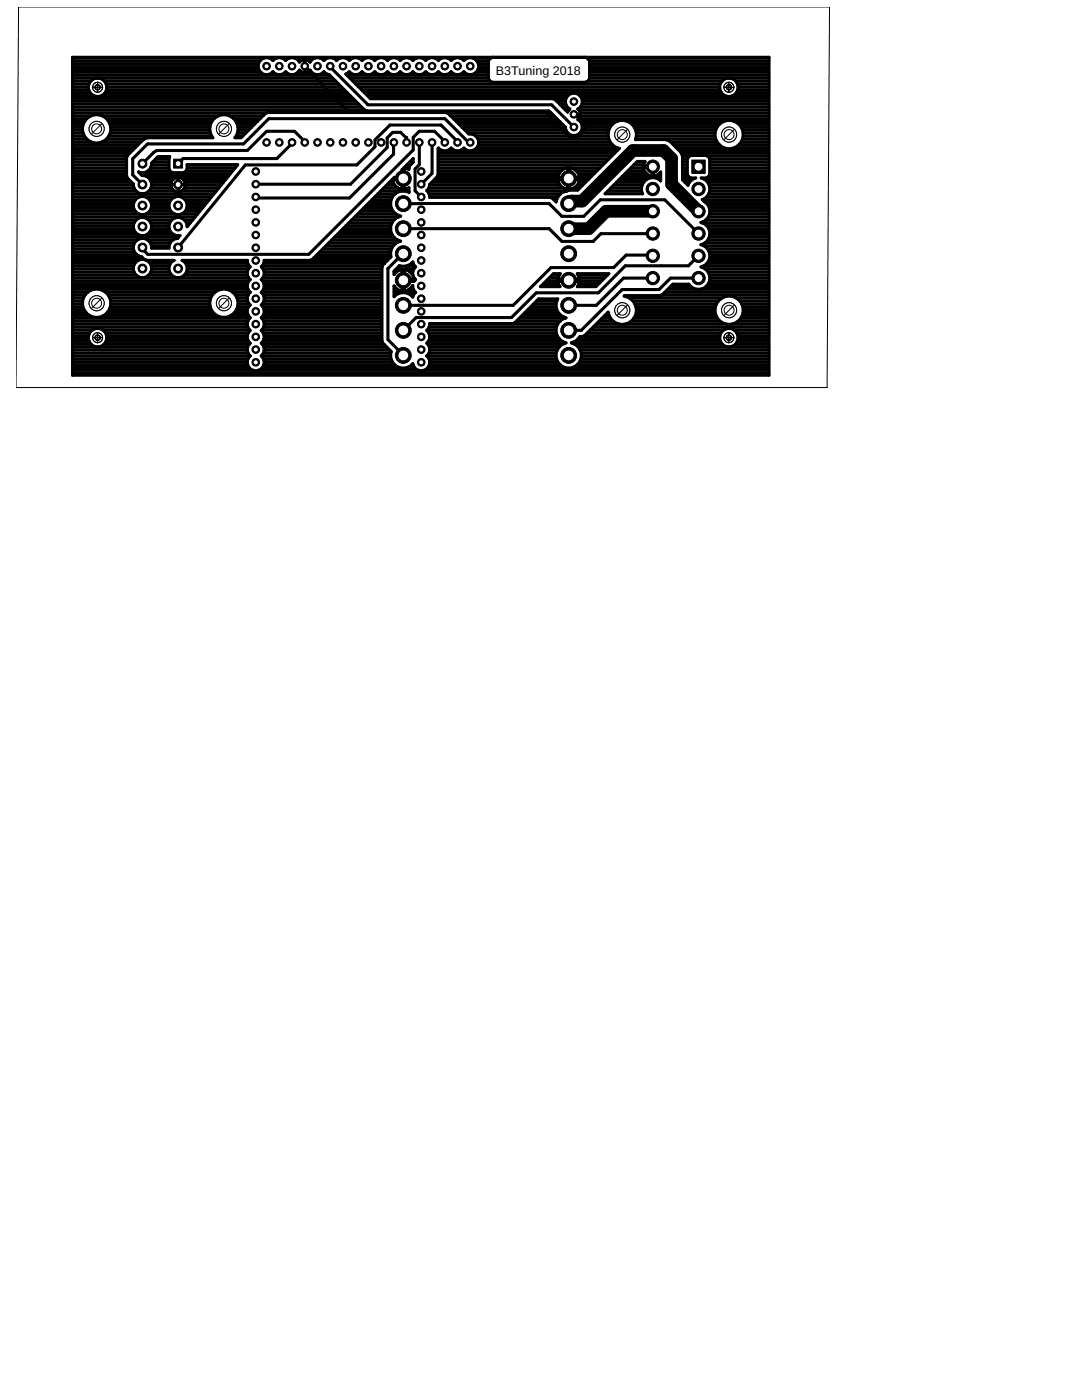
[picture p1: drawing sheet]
<svg xmlns="http://www.w3.org/2000/svg" width="216mm" height="279mm" viewBox="0 0 216 279" stroke-linecap="round" stroke-linejoin="round" font-family="sans-serif">
<defs><g id="words">
<text font-size="2.5" x="99" y="14.9">B3Tuning 2018</text>
</g></defs>
<g fill="none" stroke="#000" stroke-width=".61">
<path d="M14.5 11.4h138.9v63.5h-138.9zM14.5 15.6h51.9M14.5 19.6h55.9M14.5 19.1h4.2M14.5 18.5h3.4M14.5 17.9h3.2M14.5 17.3h3.2M14.5 16.7h3.3M14.5 16.2h3.6M14.5 15h51.3M14.5 14.4h37.6M14.5 13.9h37.1"/>
<path d="M14.5 13.3h37M14.5 12.7h37.1M14.5 12.1h37.4M14.5 11.6h38.3M19.1 15.6a1.86 1.86 0 0 0-1.2 2.9 1.86 1.86 0 0 0 3.1 0 1.86 1.86 0 0 0-1.2-2.9M20.3 19.1h49.5M20.8 16.2h46.2M21 18.5h48.3M21.2 16.7h46.3M21.3 17.9h47.4M21.3 17.3h46.8M53.6 11.6h1.7"/>
<path d="M54.3 14.4h.3M56.2 11.6h1.6M56.9 14.4h.2M58.7 11.6h4.2M59.4 14.4h1M59.6 12.1h.4M60.8 13.2l8.8 9.2h39.3l5.1 5.2h1l1.7-1.8v-1l-2-2M60.8 11.9v2.6M60.8 13.2h.1M60.8 14.4v.1M60.8 13.9h.1M60.8 13.3h.1"/>
<path d="M60.8 12.7h.1M60.8 12.1h.1M61.3 14.4h.9M61.6 12.1h.4M63.8 11.6h1.7M64.5 14.4h.3M65.9 13.2v.2l7.5 7.5h36.7l4.4 4.5M66.3 11.6h1.7M68.9 11.6h1.6M69.3 15h28.2M69.6 14.4h.2M69.8 15.6h27.7"/>
<path d="M70.4 16.2h27.3M71 16.7h72.7M71.4 11.6h1.7M71.6 17.3h72M72.1 14.4h.3M72.1 17.9h71.6M72.7 18.5h71.2M73.3 19.1h40M73.9 19.6h39M73.9 11.6h1.7M74.6 14.4h.3M76.5 11.6h1.7"/>
<path d="M77.2 14.4h.2M79 11.6h1.7M79.7 14.4h.3M81.5 11.6h1.7M82.3 14.4h.2M84.1 11.6h1.7M84.8 14.4h.3M86.6 11.6h1.7M87.3 14.4h.3M89.2 11.6h1.7M89.9 14.4h.2M91.7 11.6h1.7"/>
<path d="M92.4 14.4h.3M94.2 11.6h3.7M95 14.4h2.5M95.1 12.1h2.4M95.4 13.9h2.1M95.4 12.7h2.1M95.5 13.3h2M97.7 11.7l.5-.2h18.6l.6 .2 .2 .6v3.3l-.3 .6-.5 .2h-18.6l-.5-.3-.2-.5v-3.3zM115.7 19.1h28.9M116.1 19.6h37.3M117.2 11.6h36.2M117.4 16.2h26.7"/>
<path d="M117.6 12.1h35.8M117.6 15.6h35.8M117.6 15h35.8M117.6 14.4h35.8M117.6 13.9h35.8M117.6 13.3h35.8M117.6 12.7h35.8M145.1 15.6a1.86 1.86 0 0 0-1.2 2.9 1.86 1.86 0 0 0 3.1 0M145.8 15.6a1.87 1.87 0 0 1 1.2 2.9M146.2 19.1h7.2M146.8 16.2h6.6M147 18.5h6.4"/>
<path d="M147.1 16.7h6.3M147.2 17.9h6.2M147.3 17.3h6.1M14.5 38.1h12.7M14.5 39.9h12.6M14.5 39.3h13.4M14.5 38.7h28.2M14.5 37.5h12.3M14.5 37h12.1M14.5 36.4h11.7M14.5 35.8h11.2M14.5 35.2h10.8"/>
<path d="M14.5 34.6h10.8M14.5 34.1h10.8M14.5 33.5h10.8M14.5 32.9h10.8M14.5 32.3h10.8M14.5 31.8h10.8M14.5 31.2h10.9M14.5 30.6h11.3M14.5 30h11.9M14.5 29.5h12.5M14.5 28.9h13.1M14.5 28.3h3.6"/>
<path d="M14.5 27.7h2.8M14.5 27.2h2.3M14.5 26.6h2.1M14.5 26h2M14.5 25.4h2M14.5 24.8h2.1M14.5 24.3h2.4M14.5 23.7h2.8M14.5 23.1h3.7M14.5 22.5h38.8M14.5 21.9h58.2M14.5 21.4h57.7"/>
<path d="M14.5 20.8h57.1M14.5 20.2h56.5M20.4 23.1h23.2M20.4 28.3h7.8M21.2 23.7h21.5M21.3 27.7h7.5M21.7 24.3h20.6M21.7 27.2h20.5M21.9 24.8h20.1M22 26.6h20M22.1 26h19.8M22.1 25.4h19.8"/>
<path d="M28 34.6h18M28.8 27.7l-3.4 3.3-.1 .5v3.6l.1 .5 1.2 1.1a1.83 1.83 0 0 0 2.3 1.9 1.83 1.83 0 0 0 1.1-2.8M28.9 39.3h6.2M29.3 35.2h16.2M29.5 34.1h4.4M29.7 38.1h5.2M29.8 39.9h4.3M30 35.8h4.5M30 33.5h3.7M30.1 37.5h4.2M30.2 36.4h4M30.2 37h3.9"/>
<path d="M30.2 32.9h3.5M30.5 32.3h3.2M31 31.8h2.7M33.9 34.1l-.2-.4v-2.1l.2-.4h-2.3l-1.4 1.4a1.76 1.76 0 0 1-2.5 1.7l.6 .7h.5l.6 .3 .6 .5M33.9 34.1l.6 .4h2.1l.6-.4M34.1 37a1.45 1.45 0 0 1 1.4-1.6 1.45 1.45 0 0 1 1.5 1.6M34.1 37a1.45 1.45 0 0 0 1.4 1.3 1.45 1.45 0 0 0 1.5-1.3M34.1 36.8h2.9M35.5 35.4v2.9M35.5 36.8l.1 .1M35.5 38.1h.1M35.5 37.5l.1 .1"/>
<path d="M35.5 37h.1M35.5 36.4h.1M35.5 35.8h.1M36 39.3h6.2M36.2 38.1h7M36.6 35.8h8.4M36.8 37.5h6.8M36.9 39.9h4.8M36.9 36.4h7.7M37 37h7.1M37.2 34.1l.1-.4v-.8h10.1l-10.1 12.4a1.83 1.83 0 0 0-1.9-1.9 1.83 1.83 0 0 0-1.7 2.1 1.83 1.83 0 0 0 2.2 1.5M37.2 34.1h9.2"/>
<path d="M37.3 33.5h9.6M37.3 32.9h10.1M43.6 23.1a2.84 2.84 0 0 0-1.1 4.4h-12.9l-.8 .2M45.8 23.1h6.7M46.6 23.7h5.3M47.1 24.3h4.2M47.1 27.2h1.4M47.3 24.8h3.5M47.4 26.6h1.6M47.5 26h2.1M47.5 25.4h2.7M52.6 23h.1"/>
<path d="M52.6 23l.8-.5h35.6l.5 .1 4.1 4.2a1.69 1.69 0 0 1 1.8 2.2 1.69 1.69 0 0 1-2.8 .5 1.64 1.64 0 0 1-2.6 0 1.64 1.64 0 0 1-2.5 0l-.1 5.3-.2 .5-1.5 1.5-.2 .9-.3 .3 .3 .4 .2 .6v.4h24.1l.5 .2 .7 .7a2.51 2.51 0 0 1 2-2.2M52.6 23l-4.5 4.5h-1.2a2.84 2.84 0 0 0 0-3.5 2.84 2.84 0 0 0-3.3-.9M58.3 28.4v.2l-3.1 3h-18.7l-1 1.1M60.8 28.4v-.2l-2-2h-5.6l-3.8 3.8h-18.1l-.6 .4-2.3 2.3M72.7 21.9l-7-7-.8-.3-.3-.3a1.64 1.64 0 0 1-2.7-.3 1.32 1.32 0 0 1-2.1 0 1.64 1.64 0 0 1-2.8 .3 1.63 1.63 0 0 1-2.5 0 1.69 1.69 0 0 1-2.5 .1 1.69 1.69 0 0 1 0-2.4 1.69 1.69 0 0 1 2.5 .1 1.63 1.63 0 0 1 2.5 0 1.64 1.64 0 0 1 2.8 .3 1.32 1.32 0 0 1 2.1 0 1.64 1.64 0 0 1 2.7-.3 1.63 1.63 0 0 1 2.6 0 1.63 1.63 0 0 1 2.5 0 1.63 1.63 0 0 1 2.5 0 1.63 1.63 0 0 1 2.6 0 1.63 1.63 0 0 1 2.5 0 1.63 1.63 0 0 1 2.6 0 1.63 1.63 0 0 1 2.5 0 1.63 1.63 0 0 1 2.5 0 1.63 1.63 0 0 1 2.6 0 1.63 1.63 0 0 1 2.5 0 1.63 1.63 0 0 1 2.6 0 1.69 1.69 0 0 1 2.4-.1 1.69 1.69 0 0 1 0 2.4 1.69 1.69 0 0 1-2.4-.1 1.64 1.64 0 0 1-2.6 0 1.64 1.64 0 0 1-2.5 0 1.64 1.64 0 0 1-2.6 0 1.64 1.64 0 0 1-2.5 0 1.64 1.64 0 0 1-2.5 0 1.63 1.63 0 0 1-2.6 0 1.63 1.63 0 0 1-2.5 0 1.63 1.63 0 0 1-2.6 0 1.63 1.63 0 0 1-2.5 0l-.7 .5 4.9 4.9h36.4l.5 .2 2.5 2.5 .2-.5M72.7 21.9l.5 .2h36.4l3.2 3.3a1.69 1.69 0 0 0 2.6 1.4 1.69 1.69 0 0 0-.1-2.9l.5-.8M74.2 39.9h3.9M74.8 39.3h3.5M75.4 38.7h3.4M76 38.1h5.6M76.6 37.5h2.9M77.1 37h1.7"/>
<path d="M77.7 36.4h.7M78.3 35.8h1.9M78.6 28.4l-.1 2.4-8.8 8.7h-18.4l-.3-.2M80 38.1a2.56 2.56 0 0 0-2 2 2.56 2.56 0 0 0 1 2.7M80.2 37.5h.5M80.2 37h.5M80.2 36.4h.5M80.2 35.2h.5M80.2 34.6h.5M80.2 34.1h.5M80.6 33.5h.1M80.8 33.5h.8"/>
<path d="M81 38.1l.6 .3v-.9l-.9 .3v-1.9h-2.4a2.17 2.17 0 0 0 1.9 1.9v-3.9l2.2-2.3v.8l-.6 .6-.2 .8-.9-.3v1.9h-2l-16.4 16.4-.5 .2M81.1 28.4v-1h-.1l-1.1-1h-1.5l-1.1 1.1v1.9l-7.4 7.4h-18.9M81.2 32.9h.7M81.5 37.5h.1M81.7 32.3h.7M82.1 32.7h.1M82.3 31.8h.1M83.7 28.4v4.5l-.9 .8v4.4l1.3 1.2M85.5 37.5h27M85.6 38.7h26.3M85.7 39.3h25.6M85.7 37h26.1"/>
<path d="M86.1 36.4h25.4M86.2 28.4v6.2l-2.1 2.2M86.7 35.8h26.5M87.3 35.2h24.1M87.4 34.6h24.1M87.4 34.1h24.6M87.4 33.5h25.8M87.4 32.9h32.9M87.4 32.3h33.5M87.4 31.8h34.1M87.4 31.2h34.6M87.4 30.6h35.2"/>
<path d="M87.4 30h.8M88.8 28.4v-.2l-2.1-2h-3l-1.3 1.2v2.5l-20.8 20.9h-32.1l-1.1-1.1v-.3M89.2 22.5h20.8M89.3 30h1.5M89.9 23.1h20.6M90.5 23.7h20.6M91.1 24.3h20.6M91.3 28.4v-.2l-3.3-3.2h-10.2l-3 2.9v1.4l-3.6 3.6h-22.2l-13.5 16.5M91.7 24.8h20.6M91.8 30h1.5M92.2 25.4h20.6M92.8 26h20.2"/>
<path d="M93.4 26.6h19.9M93.8 28.4h-.3l-4.7-4.7h-35.2l-5 5-19.2 .1-2.9 2.9v3.2l1.9 1.9M94.3 30h28.9M94.9 27.2h26.4M95.2 29.5h27.8M95.4 27.7h26.1M95.5 28.9h26.7M95.5 28.3h26.2M110.5 39.9h.6M111.1 20.2h1.7M111.4 35.2l-.1 .2h4.3v-.2M111.5 34.7a2.16 2.16 0 0 1 1.7-1.2v4.3a2.17 2.17 0 0 1-1.9-1.9h4.3a2.12 2.12 0 0 1-1.9 1.9v-4.3a2.19 2.19 0 0 1 1.9 1.7"/>
<path d="M111.5 34.7l-.1 .5M111.7 20.8h1.2M112.2 21.4h1M112.8 21.9h.7M113.2 37.5h.5M113.2 37h.5M113.2 36.4h.5M113.2 35.2h.5M113.2 34.6h.5M113.2 34.1h.5M113.2 33.5h.5M113.5 21.9l.2-.1a1.69 1.69 0 0 1-.5-2.6 1.69 1.69 0 0 1 2.6 0 1.69 1.69 0 0 1-.5 2.6l.2 .1"/>
<path d="M113.7 35.8h3.7M113.8 33.5h5.9M114.5 37.5h1.2M115 34.1h4.1M115.2 37h1M115.4 34.6h3.2M115.5 21.9l.3 .6M115.5 36.4h1.3M115.5 23.7h37.9M115.5 21.9h37.9M115.6 35.2h2.4M115.7 26.6h5.6"/>
<path d="M115.8 24.3h7.2M115.8 21.4h37.6M115.8 22.5v.6M115.8 23.1h37.6M115.8 22.5h37.6M115.8 22.8h-1.3M116.1 26h5.4M116.1 24.8h6.1M116.1 20.8h37.3M116.2 25.4h5.5M116.2 20.2h37.2M121.3 38.1h6.7"/>
<path d="M121.9 37.5h6.1M122.4 37h5.7M123 36.4h5.4M123.1 29.5a2.84 2.84 0 0 1-1.6-3.7 2.84 2.84 0 0 1 3.7-1.6 2.84 2.84 0 0 1 1.6 3.7h6l.8 .3 2.3 2.2 .3 .8M123.1 29.5l.5 .1-8.3 8.4h-1.8l-.4 .1h-27.9M123.6 35.8h5.4M124.2 35.2h7.6M124.7 34.6h4.3M125.3 24.3h19.1M125.3 34.1h3.2M125.9 33.5h2.5M126.1 24.8h17.4"/>
<path d="M126.5 32.9h1.9M126.6 25.4h16.5M126.8 27.7h16M126.8 26h16M127 27.2h15.7M127 26.6h15.7M127 32.3h1.6M128.7 32.2h-1.5l-6.5 6.5h7.5a2.24 2.24 0 0 1 .7-2.8 2.24 2.24 0 0 1 2.9 .2v-1.8l-.7 .7-.7 .2v-1.8h-2a1.89 1.89 0 0 0 1.7 1.8v-2.1h-1.7v-.2M128.7 32.2h.1M128.7 32.2l-.3 .7M130.1 34.6h.3M130.1 34.1h.3"/>
<path d="M130.1 33.5h.3M131.5 35.8h.3M131.6 34.6h.2M133.8 28.3h9.3M134.3 28.9h9.2M134.9 29.5h9.5M135.5 30h17.9M136 30.6h17.4M136.2 31.2v4.7l1.1 1.1M136.2 35.8h2M136.2 35.2h1.2M136.2 34.6h.9"/>
<path d="M136.2 34.1h.9M136.2 33.5h.9M136.2 32.9h.9M136.2 32.3h.9M136.2 31.8h.9M136.2 31.2h1.3M136.7 36.4h.8M137.1 31.8v3l.4 .6 1.3 .1-.7 .3M137.3 37h.1M137.5 31.2l.4-.2h3l.3 .2M137.5 31.2l-.4 .6M138.1 35.8l-.6 .6-.2 .6"/>
<path d="M140.1 39.8a4.2 4.2 0 0 1 1.5 1.9 2.26 2.26 0 0 1-1.7 2.7 2.28 2.28 0 0 1 1.7 1.8 2.28 2.28 0 0 1-.9 2.3M140.1 39.9h13.3M140.6 35.8h12.8M141 39.3h12.4M141.2 36.4h12.2M141.2 31.2l.4 .6M141.2 31.2h12.2M141.4 35.2h12M141.4 38.7h12M141.5 37h11.9M141.6 38.1h11.8M141.6 31.8v3l-.4 .6-1.3 .1a2.25 2.25 0 0 1 1.8 2.1 2.25 2.25 0 0 1-1.6 2.2"/>
<path d="M141.6 37.5h11.8M141.6 34.6h11.8M141.6 34.1h11.8M141.6 33.5h11.8M141.6 32.9h11.8M141.6 32.3h11.8M141.6 31.8h11.8M146.6 29.5h6.8M146.6 24.3h6.8M147.4 28.9h6M147.4 24.8h6M147.9 28.3h5.5"/>
<path d="M147.9 25.4h5.5M148.2 27.7h5.2M148.2 26h5.2M148.3 27.2h5.1M148.3 26.6h5.1M14.5 53.1h12.1M14.5 52h13.1M14.5 57.7h4.2M14.5 59.5h2.1M14.5 58.9h2.5M14.5 58.3h3M14.5 57.2h34.9"/>
<path d="M14.5 56.6h34.9M14.5 56h35.2M14.5 55.4h35.1M14.5 54.9h12.7M14.5 54.3h12.3M14.5 53.7h12.1M14.5 52.6h12.4M14.5 51.4h13.9M14.5 50.8h12.8M14.5 50.2h12.3M14.5 49.7h12.1M14.5 49.1h12.1"/>
<path d="M14.5 48.5h12.3M14.5 47.9h12.8M14.5 47.3h21.1M14.5 46.8h13M14.5 46.2h12.4M14.5 45.6h12.1M14.5 45h12.1M14.5 44.5h12.3M14.5 43.9h12.7M14.5 43.3h24.4M14.5 42.7h13.3M14.5 42.2h12.5"/>
<path d="M14.5 41.6h12.2M14.5 41h12.1M14.5 40.4h12.2M19.8 57.7h24.3M21.1 58.3h21.8M21.6 58.9h20.8M21.9 59.5h20.1M26.9 52.6a1.84 1.84 0 0 0 1.5 2.8 1.84 1.84 0 0 0 1.6-2.8M28.8 51.8l.4 .2h5.5a1.84 1.84 0 0 0-.7 2.5 1.84 1.84 0 0 0 2.5 .7 1.84 1.84 0 0 0 .6-2.6M28.8 51.8l.6 .2 .6 .6M28.8 51.8h-.7l-.7 .2-.5 .6M29 42.7h5.9"/>
<path d="M29.4 46.8h5.2M29.5 47.9h4.9M29.7 43.9h4.6M29.7 54.9h4.5M29.8 42.2h4.3M30 52.6h4M30 46.2h4M30 48.5h4M30.1 44.5h3.8M30.1 54.3h3.8M30.1 41.6h3.7M30.1 40.4h3.7"/>
<path d="M30.2 53.1h3.6M30.2 45.6h3.5M30.2 53.7h3.5M30.2 49.1h3.5M30.2 45h3.5M30.2 41h3.5M35.9 47l-.5 .6a1.69 1.69 0 0 0-1.7 1.9h-3.5a1.82 1.82 0 0 0-1.6-1.9 1.82 1.82 0 0 0-2 1.6 1.82 1.82 0 0 0 1.6 2l.6 .6M35.9 47h.1M36.1 42.7h3.3M36.8 43.9h1.6M36.8 54.9h12.6M37 42.2h2.9"/>
<path d="M37.1 52.6l-.8-.6h13.1l.2 .9 .3 .4-.3 .3-.2 .6v.7M37.1 52.6h12.3M37.2 54.3h12.2M37.2 44.5h.8M37.2 40.4h4.1M37.3 41.6h3M37.3 53.1h12.5M37.3 53.7h12.3M37.3 45h.2M37.3 41h3.5M45.2 57.7h4.3M46.5 58.3h3.4"/>
<path d="M47 58.9h2.5M47.3 59.5h2.1M49.4 54.9l.2 .6 .3 .3a1.63 1.63 0 0 0 0 2.5M49.9 58.3a1.63 1.63 0 0 0 0 2.6l-.3 .3-.2 .6M52.2 58.3h24M52.3 53.1h24M52.4 56h23.8M52.5 55.4h23.7M52.5 53.7h23.7M52.6 58.9h23.6M52.6 57.7h23.6M52.6 52.6h24.1"/>
<path d="M52.7 56.6h23.5M52.7 54.9l-.2 .6-.4 .3a1.63 1.63 0 0 1 0 2.5 1.63 1.63 0 0 1 0 2.6l.4 .3 .2 .6M52.7 59.5h23.5M52.7 57.2h23.5M52.7 54.9h23.5M52.7 54.3h23.5M62.7 51.4h15.2M63.3 50.8h14.7M63.8 50.2h14.2M64.4 49.7h13.7M65 49.1h13.4M65.6 48.5h13.4"/>
<path d="M66.1 47.9h13.4M66.7 47.3h12M67.3 46.8h10.9M67.9 46.2h10.1M68.5 45.6h9.5M69 45h9M69.6 44.5h8.6M70.2 43.9h8.5M70.8 43.3h8.7M71.4 42.7h7.6M71.9 42.2h6.5M72.5 41.6h5.6"/>
<path d="M73.1 41h4.9M73.7 40.4h4.3M76.7 52.6l-.3 .3-.2 .4v14.7l.2 .5 1.7 1.7a2.5 2.5 0 0 0 1.1 3 2.5 2.5 0 0 0 3.2-.6 1.7 1.7 0 0 0 2.5 1.2 1.7 1.7 0 0 0 .3-2.8M77.3 52h-24.6l-.2 .9-.4 .4 .4 .3 .2 .6v.7M78.6 57.7h.7M78.6 58.9h.4M78.6 58.3h4.3M78.6 57.2h.1M78.6 54.3h.5M79 53.7h3.6M79 42.8l.9 .3a2.55 2.55 0 0 0-2 2.5 2.55 2.55 0 0 0 2 2.5 2.48 2.48 0 0 0-1.9 3.2l-1.3 1.3M79.3 57.7l-.7-.6v2.1a2.4 2.4 0 0 1 3.8 .1l.2-.6 .3-.4"/>
<path d="M79.6 53.1h3.2M80 53.1l-.3-.1-1.1 1.1v.7a2.11 2.11 0 0 1 1.6-1v1.9h2.4a2.18 2.18 0 0 0-1.9-1.9v4.3l1-.4M80.2 57.7h.5M80.2 57.2h.5M80.2 56.6h.5M80.2 55.4h.5M80.2 54.9h.5M80.2 54.3h.5M80.5 50.6l-3.1 3v14.2l3.1 3.1M80.5 45.6h29.1l2.5 2.6h6.3l1.5-1.6h10.4M80.5 40.6h29.1l2.5 2.6h4.4l3.3-3.3h12.9l6.7 6.7M80.7 56h2"/>
<path d="M81 53.1l.9-.4 .5-.4 .2 .6 .3 .4-.3 .3-.2 .6v.7M81.6 57.7h.9M81.7 57.7l.7-.7v.4l.2 .6 .3 .3M81.9 54.3h.5M82 58.9h.5M82.1 52.6h.4M82.2 57.2h.2M82.3 54.9h.1M82.4 54.9l.2 .6 .3 .3-.3 .4h-2.4v1.9l-.9-.4M82.6 55.4h.1M107.9 57.2h3.8M108.5 56.6h2.9"/>
<path d="M109.1 56h4.1M109.6 55.4h1.8M110.2 54.9h1.4M111.4 56.6l-.1-.4h1.9v-.5h-1.9l.5-1.1h-1.4l-2.6 2.6 3.9-.1M111.4 56.6l.3 .5M113.7 55.7h1.9l-.4-1.1h6.3l-2.6 2.6h-3.7l.4-1h-1.9zM113.7 56h6.4M115.3 57.2h3.6M115.3 54.9h5.9M115.5 56.6h4M115.6 55.4h5.1M125.6 59.5h18.5"/>
<path d="M130.3 51.1l-.2-.2h-5.2l-2.5 2.5h-12.5l-7.5 7.5h-21.9M130.3 55.5h-5.9l-5.4 5.4h-5.5M132 58.9h21.4M132.7 58.3h20.7M133.2 57.7h20.2M133.8 57.2h4.1M138.9 57.7l-.8-.3-.6-.7h-3.2l-2.1 2.1-.5 .2h-7.1l-.1 .1a2.84 2.84 0 0 1 2.5 2.9 2.84 2.84 0 0 1-2.7 2.7 2.84 2.84 0 0 1-3-2.4l-4.6 4.7-.5 .2h-.5l-.8 .9-.9 .3a2.56 2.56 0 0 1 1.6 4 2.56 2.56 0 0 1-4.2 0 2.56 2.56 0 0 1 1.5-4 2.55 2.55 0 0 1-2-2.5 2.55 2.55 0 0 1 2-2.5l-.8-.3-.7-.7M139.4 51.1l-2 1.9h-12.6l-5.4 5.4h-12.4l-4.9 5h-19.1l-2.5 2.5M139.4 55.5h-5.6l-2.3 2.3h-7.4l-8.1 8.1h-2.5M140.1 44.5h13.3M140.2 53.1h13.2M140.5 49.1h12.9"/>
<path d="M140.7 48.5l-.8 .3a2.27 2.27 0 0 1 1.8 2.3 2.27 2.27 0 0 1-1.8 2.2 2.28 2.28 0 0 1 1.8 2.2 2.28 2.28 0 0 1-1.9 2.2M140.7 48.5h12.7M140.8 53.7h12.6M140.8 43.9h12.6M140.8 40.4h12.6M140.9 57.2h12.5M141 45h12.4M141.1 52.6h12.3M141.2 49.7h12.2M141.2 47.9h12.2M141.3 54.3h12.1M141.3 43.3h12.1"/>
<path d="M141.3 41h12.1M141.4 56.6h12M141.4 45.6h12M141.4 52h12M141.5 50.2h11.9M141.5 47.3h11.9M141.5 54.9h11.9M141.6 42.7h11.8M141.6 41.6h11.8M141.6 56h11.8M141.6 55.4h11.8M141.6 51.4h11.8"/>
<path d="M141.6 50.8h11.8M141.6 46.8h11.8M141.6 46.2h11.8M141.6 42.2h11.8M146.9 59.5h6.5M14.5 74.5h138.9M14.5 73.9h36.1M14.5 73.3h35.2M14.5 72.8h34.9M14.5 72.2h34.9M14.5 71.6h35M14.5 71h35.4"/>
<path d="M14.5 70.5h35M14.5 69.9h34.9M14.5 69.3h34.9M14.5 68.7h3.7M14.5 68.1h3.3M14.5 67.6h3.2M14.5 67h3.2M14.5 66.4h3.4M14.5 65.8h4M14.5 65.3h34.9M14.5 64.7h34.9M14.5 64.1h35"/>
<path d="M14.5 63.5h35.3M14.5 62.9h3.4M14.5 62.4h2.7M14.5 61.8h2.3M14.5 61.2h2.1M14.5 60.6h2M14.5 60.1h2M20.5 65.8h29.3M20.7 62.9h22.6M20.7 68.7h29M21 66.4h28.6M21.1 68.1h28.5"/>
<path d="M21.3 67h28.1M21.3 67.6h28.1M21.4 62.4h21.1M21.8 61.8h20.4M22 61.2h20M22.1 60.1h19.8M22.1 60.6h19.8M46.1 62.9h3.5M46.8 62.4h2.6M47.2 61.8h2.2M47.4 61.2h2.2M47.5 60.1h1.9"/>
<path d="M47.5 60.6h2.2M49.4 61.8v.7l.2 .6 .3 .3a1.63 1.63 0 0 0 0 2.6l-.3 .3-.2 .6v.7M49.4 67.6l.2 .6 .3 .3a1.63 1.63 0 0 0 0 2.5M49.9 71a1.69 1.69 0 0 0-.1 2.5 1.69 1.69 0 0 0 2.5 0 1.69 1.69 0 0 0-.2-2.5M51.5 73.9h32.1M52.1 71h25.9M52.2 63.5h24M52.3 65.8h23.9M52.4 73.3h27.3M52.4 68.7h24.2M52.4 60.6h23.8M52.5 68.1h23.7"/>
<path d="M52.5 61.2h23.7M52.5 66.4h23.7M52.5 62.9h23.7M52.6 71.6h25.4M52.6 70.5h25.4M52.6 65.3h23.6M52.6 64.1h23.6M52.7 72.8h26M52.7 69.3h24.5M52.7 60.1h23.5M52.7 61.8v.7l-.2 .6-.4 .3a1.63 1.63 0 0 1 0 2.6l.4 .3 .2 .6v.7M52.7 67.6l-.2 .6-.4 .3a1.63 1.63 0 0 1 0 2.5"/>
<path d="M52.7 72.2h25.6M52.7 69.9h25.1M52.7 67.6h23.5M52.7 67h23.5M52.7 64.7h23.5M52.7 62.4h23.5M52.7 61.8h23.5M81.2 73.3h1.5M82.2 72.8h.2M84.5 73.9h68.9M85.2 71h25.8M85.3 65.8h25.7"/>
<path d="M85.4 73.3h27.3M85.4 68.7h26.8M85.5 68.1h26.8M85.5 66.4h25.5M85.6 71.6h25.4M85.6 70.5h25.4M85.6 65.3h25.4M85.7 72.8h26.1M85.7 69.3h25.8M85.7 67.6l-.2 .6-.3 .3a1.63 1.63 0 0 1 0 2.5M85.7 72.2h25.6M85.7 69.9h25.5"/>
<path d="M85.7 67.6h25.9M85.7 67h25.5M85.7 64.7h25.6M103 64.1h8.8M103.6 63.5h9.1M104.2 62.9h7.7M104.8 62.4h6.6M105.3 61.8h5.8M105.9 61.2h5.1M106.5 60.6h4.5M107.1 60.1h4M111.4 62.4l-.4-1v-1l.3-.8h-3.8l-4.8 4.8-.4 .2h-16.6v.4l-.2 .6-.3 .4 .3 .3 .2 .6v.7"/>
<path d="M114.2 73.3h39.2M114.7 68.7h29.5M114.7 68.1h29.1M115.2 72.8h38.2M115.4 69.3h38M115.4 67.6h28.2M115.7 72.2h37.7M115.8 69.9h37.6M115.9 71.6h37.5M116 71h37.4M116 70.5h37.4M116.6 67h27"/>
<path d="M117.2 66.4h26.7M117.8 65.8h26.6M118.4 65.3h35M119 64.7h4.6M119.5 64.1h2.9M120.1 63.5h1.7M120.7 62.9h.8M121.3 62.4h.1M124.7 64.7h20.2M125.9 64.1h17.8M126.3 60.1h17.1M126.5 63.5h16.7"/>
<path d="M126.7 60.6h16.3M126.8 62.9h16.1M126.9 61.2h15.9M126.9 62.4h15.8M127 61.8h15.7M146 64.7h7.4M146.4 65.8h7M146.7 68.7h6.7M147 66.4h6.4M147.1 68.1h6.3M147.2 67h6.2M147.3 67.6h6.1"/>
<path d="M147.3 64.1h6.1M147.6 60.1h5.8M147.8 63.5h5.6M148 60.6h5.4M148.1 62.9h5.3M148.2 61.2h5.2M148.3 62.4h5.1M148.3 61.8h5.1"/>
<circle cx="19.3" cy="25.7" r="2.84"/>
<circle cx="145.5" cy="26.9" r="2.84"/>
<circle cx="28.4" cy="41" r="1.83"/>
<circle cx="28.4" cy="45.2" r="1.83"/>
<circle cx="35.5" cy="41" r="1.84"/>
<circle cx="19.3" cy="60.5" r="2.84"/>
<circle cx="19.5" cy="67.4" r="1.86"/>
<circle cx="44.7" cy="60.5" r="2.84"/>
<circle cx="145.4" cy="67.4" r="1.86"/>
<circle cx="145.5" cy="61.9" r="2.83"/>
</g>
<path d="M113.5 40.6l.5-.5h2.2l10.1-10.1h6.1l1.6 1.6v5.2l5.4 5.4M130.3 42.2h-9.4l-3.4 3.4h-4" fill="none" stroke="#000" stroke-width="2.5"/>
<path d="M34.6 31.8h1.8v1.7h-1.8z" fill="#000" stroke="#000" stroke-width=".2"/>
<circle cx="35.5" cy="32.7" r=".59" fill="#fff" stroke="#000" stroke-width=".2"/>
<circle cx="35.5" cy="36.8" r=".89" fill="#000" stroke="#000" stroke-width=".2"/>
<circle cx="35.5" cy="36.8" r=".59" fill="#fff" stroke="#000" stroke-width=".2"/>
<circle cx="35.5" cy="41" r=".89" fill="#000" stroke="#000" stroke-width=".2"/>
<circle cx="35.5" cy="41" r=".59" fill="#fff" stroke="#000" stroke-width=".2"/>
<circle cx="35.5" cy="45.2" r=".89" fill="#000" stroke="#000" stroke-width=".2"/>
<circle cx="35.5" cy="45.2" r=".59" fill="#fff" stroke="#000" stroke-width=".2"/>
<circle cx="35.5" cy="49.4" r=".89" fill="#000" stroke="#000" stroke-width=".2"/>
<circle cx="35.5" cy="49.4" r=".59" fill="#fff" stroke="#000" stroke-width=".2"/>
<circle cx="35.5" cy="53.6" r=".89" fill="#000" stroke="#000" stroke-width=".2"/>
<circle cx="35.5" cy="53.6" r=".59" fill="#fff" stroke="#000" stroke-width=".2"/>
<circle cx="28.4" cy="53.6" r=".89" fill="#000" stroke="#000" stroke-width=".2"/>
<circle cx="28.4" cy="53.6" r=".59" fill="#fff" stroke="#000" stroke-width=".2"/>
<circle cx="28.4" cy="49.4" r=".89" fill="#000" stroke="#000" stroke-width=".2"/>
<circle cx="28.4" cy="49.4" r=".59" fill="#fff" stroke="#000" stroke-width=".2"/>
<circle cx="28.4" cy="45.2" r=".89" fill="#000" stroke="#000" stroke-width=".2"/>
<circle cx="28.4" cy="45.2" r=".59" fill="#fff" stroke="#000" stroke-width=".2"/>
<circle cx="28.4" cy="41" r=".89" fill="#000" stroke="#000" stroke-width=".2"/>
<circle cx="28.4" cy="41" r=".59" fill="#fff" stroke="#000" stroke-width=".2"/>
<circle cx="28.4" cy="36.8" r=".89" fill="#000" stroke="#000" stroke-width=".2"/>
<circle cx="28.4" cy="36.8" r=".59" fill="#fff" stroke="#000" stroke-width=".2"/>
<circle cx="28.4" cy="32.7" r=".89" fill="#000" stroke="#000" stroke-width=".2"/>
<circle cx="28.4" cy="32.7" r=".59" fill="#fff" stroke="#000" stroke-width=".2"/>
<circle cx="139.4" cy="46.6" r="1.33" fill="#000" stroke="#000" stroke-width=".2"/>
<circle cx="139.4" cy="46.6" r=".89" fill="#fff" stroke="#000" stroke-width=".2"/>
<circle cx="139.4" cy="55.5" r="1.33" fill="#000" stroke="#000" stroke-width=".2"/>
<circle cx="139.4" cy="55.5" r=".89" fill="#fff" stroke="#000" stroke-width=".2"/>
<path d="M138 31.9h2.7v2.7h-2.7z" fill="#000" stroke="#000" stroke-width=".2"/>
<circle cx="139.4" cy="33.3" r=".89" fill="#fff" stroke="#000" stroke-width=".2"/>
<circle cx="139.4" cy="37.7" r="1.33" fill="#000" stroke="#000" stroke-width=".2"/>
<circle cx="139.4" cy="37.7" r=".89" fill="#fff" stroke="#000" stroke-width=".2"/>
<circle cx="139.4" cy="42.2" r="1.33" fill="#000" stroke="#000" stroke-width=".2"/>
<circle cx="139.4" cy="42.2" r=".89" fill="#fff" stroke="#000" stroke-width=".2"/>
<circle cx="139.4" cy="51.1" r="1.33" fill="#000" stroke="#000" stroke-width=".2"/>
<circle cx="139.4" cy="51.1" r=".89" fill="#fff" stroke="#000" stroke-width=".2"/>
<circle cx="130.3" cy="55.5" r="1.33" fill="#000" stroke="#000" stroke-width=".2"/>
<circle cx="130.3" cy="55.5" r=".89" fill="#fff" stroke="#000" stroke-width=".2"/>
<circle cx="130.3" cy="51.1" r="1.33" fill="#000" stroke="#000" stroke-width=".2"/>
<circle cx="130.3" cy="51.1" r=".89" fill="#fff" stroke="#000" stroke-width=".2"/>
<circle cx="130.3" cy="46.6" r="1.33" fill="#000" stroke="#000" stroke-width=".2"/>
<circle cx="130.3" cy="46.6" r=".89" fill="#fff" stroke="#000" stroke-width=".2"/>
<circle cx="130.3" cy="42.2" r="1.33" fill="#000" stroke="#000" stroke-width=".2"/>
<circle cx="130.3" cy="42.2" r=".89" fill="#fff" stroke="#000" stroke-width=".2"/>
<circle cx="130.3" cy="37.7" r="1.33" fill="#000" stroke="#000" stroke-width=".2"/>
<circle cx="130.3" cy="37.7" r=".89" fill="#fff" stroke="#000" stroke-width=".2"/>
<circle cx="130.3" cy="33.3" r="1.33" fill="#000" stroke="#000" stroke-width=".2"/>
<circle cx="130.3" cy="33.3" r=".89" fill="#fff" stroke="#000" stroke-width=".2"/>
<circle cx="84.1" cy="52" r=".76" fill="#000" stroke="#000" stroke-width=".2"/>
<circle cx="84.1" cy="52" r=".51" fill="#fff" stroke="#000" stroke-width=".2"/>
<circle cx="84.1" cy="49.4" r=".76" fill="#000" stroke="#000" stroke-width=".2"/>
<circle cx="84.1" cy="49.4" r=".51" fill="#fff" stroke="#000" stroke-width=".2"/>
<circle cx="84.1" cy="46.9" r=".76" fill="#000" stroke="#000" stroke-width=".2"/>
<circle cx="84.1" cy="46.9" r=".51" fill="#fff" stroke="#000" stroke-width=".2"/>
<circle cx="84.1" cy="44.4" r=".76" fill="#000" stroke="#000" stroke-width=".2"/>
<circle cx="84.1" cy="44.4" r=".51" fill="#fff" stroke="#000" stroke-width=".2"/>
<circle cx="84.1" cy="41.8" r=".76" fill="#000" stroke="#000" stroke-width=".2"/>
<circle cx="84.1" cy="41.8" r=".51" fill="#fff" stroke="#000" stroke-width=".2"/>
<circle cx="84.1" cy="39.3" r=".76" fill="#000" stroke="#000" stroke-width=".2"/>
<circle cx="84.1" cy="39.3" r=".51" fill="#fff" stroke="#000" stroke-width=".2"/>
<circle cx="84.1" cy="36.8" r=".76" fill="#000" stroke="#000" stroke-width=".2"/>
<circle cx="84.1" cy="36.8" r=".51" fill="#fff" stroke="#000" stroke-width=".2"/>
<circle cx="84.1" cy="34.2" r=".76" fill="#000" stroke="#000" stroke-width=".2"/>
<circle cx="84.1" cy="34.2" r=".51" fill="#fff" stroke="#000" stroke-width=".2"/>
<circle cx="113.5" cy="50.6" r="1.59" fill="#000" stroke="#000" stroke-width=".2"/>
<circle cx="113.5" cy="50.6" r="1.08" fill="#fff" stroke="#000" stroke-width=".2"/>
<circle cx="113.5" cy="45.6" r="1.59" fill="#000" stroke="#000" stroke-width=".2"/>
<circle cx="113.5" cy="45.6" r="1.08" fill="#fff" stroke="#000" stroke-width=".2"/>
<circle cx="113.5" cy="40.6" r="1.59" fill="#000" stroke="#000" stroke-width=".2"/>
<circle cx="113.5" cy="40.6" r="1.08" fill="#fff" stroke="#000" stroke-width=".2"/>
<circle cx="113.5" cy="35.6" r="1.59" fill="#000" stroke="#000" stroke-width=".2"/>
<circle cx="113.5" cy="35.6" r="1.08" fill="#fff" stroke="#000" stroke-width=".2"/>
<circle cx="84.1" cy="72.3" r=".76" fill="#000" stroke="#000" stroke-width=".2"/>
<circle cx="84.1" cy="72.3" r=".51" fill="#fff" stroke="#000" stroke-width=".2"/>
<circle cx="84.1" cy="69.8" r=".76" fill="#000" stroke="#000" stroke-width=".2"/>
<circle cx="84.1" cy="69.8" r=".51" fill="#fff" stroke="#000" stroke-width=".2"/>
<circle cx="84.1" cy="67.2" r=".76" fill="#000" stroke="#000" stroke-width=".2"/>
<circle cx="84.1" cy="67.2" r=".51" fill="#fff" stroke="#000" stroke-width=".2"/>
<circle cx="84.1" cy="64.7" r=".76" fill="#000" stroke="#000" stroke-width=".2"/>
<circle cx="84.1" cy="64.7" r=".51" fill="#fff" stroke="#000" stroke-width=".2"/>
<circle cx="84.1" cy="62.1" r=".76" fill="#000" stroke="#000" stroke-width=".2"/>
<circle cx="84.1" cy="62.1" r=".51" fill="#fff" stroke="#000" stroke-width=".2"/>
<circle cx="84.1" cy="59.6" r=".76" fill="#000" stroke="#000" stroke-width=".2"/>
<circle cx="84.1" cy="59.6" r=".51" fill="#fff" stroke="#000" stroke-width=".2"/>
<circle cx="84.1" cy="57.1" r=".76" fill="#000" stroke="#000" stroke-width=".2"/>
<circle cx="84.1" cy="57.1" r=".51" fill="#fff" stroke="#000" stroke-width=".2"/>
<circle cx="84.1" cy="54.5" r=".76" fill="#000" stroke="#000" stroke-width=".2"/>
<circle cx="84.1" cy="54.5" r=".51" fill="#fff" stroke="#000" stroke-width=".2"/>
<circle cx="113.5" cy="70.9" r="1.59" fill="#000" stroke="#000" stroke-width=".2"/>
<circle cx="113.5" cy="70.9" r="1.08" fill="#fff" stroke="#000" stroke-width=".2"/>
<circle cx="113.5" cy="65.9" r="1.59" fill="#000" stroke="#000" stroke-width=".2"/>
<circle cx="113.5" cy="65.9" r="1.08" fill="#fff" stroke="#000" stroke-width=".2"/>
<circle cx="113.5" cy="60.9" r="1.59" fill="#000" stroke="#000" stroke-width=".2"/>
<circle cx="113.5" cy="60.9" r="1.08" fill="#fff" stroke="#000" stroke-width=".2"/>
<circle cx="113.5" cy="55.9" r="1.59" fill="#000" stroke="#000" stroke-width=".2"/>
<circle cx="113.5" cy="55.9" r="1.08" fill="#fff" stroke="#000" stroke-width=".2"/>
<circle cx="51" cy="72.3" r=".76" fill="#000" stroke="#000" stroke-width=".2"/>
<circle cx="51" cy="72.3" r=".51" fill="#fff" stroke="#000" stroke-width=".2"/>
<circle cx="51" cy="69.8" r=".76" fill="#000" stroke="#000" stroke-width=".2"/>
<circle cx="51" cy="69.8" r=".51" fill="#fff" stroke="#000" stroke-width=".2"/>
<circle cx="51" cy="67.2" r=".76" fill="#000" stroke="#000" stroke-width=".2"/>
<circle cx="51" cy="67.2" r=".51" fill="#fff" stroke="#000" stroke-width=".2"/>
<circle cx="51" cy="64.7" r=".76" fill="#000" stroke="#000" stroke-width=".2"/>
<circle cx="51" cy="64.7" r=".51" fill="#fff" stroke="#000" stroke-width=".2"/>
<circle cx="51" cy="62.1" r=".76" fill="#000" stroke="#000" stroke-width=".2"/>
<circle cx="51" cy="62.1" r=".51" fill="#fff" stroke="#000" stroke-width=".2"/>
<circle cx="51" cy="59.6" r=".76" fill="#000" stroke="#000" stroke-width=".2"/>
<circle cx="51" cy="59.6" r=".51" fill="#fff" stroke="#000" stroke-width=".2"/>
<circle cx="51" cy="57.1" r=".76" fill="#000" stroke="#000" stroke-width=".2"/>
<circle cx="51" cy="57.1" r=".51" fill="#fff" stroke="#000" stroke-width=".2"/>
<circle cx="51" cy="54.5" r=".76" fill="#000" stroke="#000" stroke-width=".2"/>
<circle cx="51" cy="54.5" r=".51" fill="#fff" stroke="#000" stroke-width=".2"/>
<circle cx="80.5" cy="70.9" r="1.59" fill="#000" stroke="#000" stroke-width=".2"/>
<circle cx="80.5" cy="70.9" r="1.08" fill="#fff" stroke="#000" stroke-width=".2"/>
<circle cx="80.5" cy="65.9" r="1.59" fill="#000" stroke="#000" stroke-width=".2"/>
<circle cx="80.5" cy="65.9" r="1.08" fill="#fff" stroke="#000" stroke-width=".2"/>
<circle cx="80.5" cy="60.9" r="1.59" fill="#000" stroke="#000" stroke-width=".2"/>
<circle cx="80.5" cy="60.9" r="1.08" fill="#fff" stroke="#000" stroke-width=".2"/>
<circle cx="80.5" cy="55.9" r="1.59" fill="#000" stroke="#000" stroke-width=".2"/>
<circle cx="80.5" cy="55.9" r="1.08" fill="#fff" stroke="#000" stroke-width=".2"/>
<circle cx="51" cy="52" r=".76" fill="#000" stroke="#000" stroke-width=".2"/>
<circle cx="51" cy="52" r=".51" fill="#fff" stroke="#000" stroke-width=".2"/>
<circle cx="51" cy="49.4" r=".76" fill="#000" stroke="#000" stroke-width=".2"/>
<circle cx="51" cy="49.4" r=".51" fill="#fff" stroke="#000" stroke-width=".2"/>
<circle cx="51" cy="46.9" r=".76" fill="#000" stroke="#000" stroke-width=".2"/>
<circle cx="51" cy="46.9" r=".51" fill="#fff" stroke="#000" stroke-width=".2"/>
<circle cx="51" cy="44.4" r=".76" fill="#000" stroke="#000" stroke-width=".2"/>
<circle cx="51" cy="44.4" r=".51" fill="#fff" stroke="#000" stroke-width=".2"/>
<circle cx="51" cy="41.8" r=".76" fill="#000" stroke="#000" stroke-width=".2"/>
<circle cx="51" cy="41.8" r=".51" fill="#fff" stroke="#000" stroke-width=".2"/>
<circle cx="51" cy="39.3" r=".76" fill="#000" stroke="#000" stroke-width=".2"/>
<circle cx="51" cy="39.3" r=".51" fill="#fff" stroke="#000" stroke-width=".2"/>
<circle cx="51" cy="36.8" r=".76" fill="#000" stroke="#000" stroke-width=".2"/>
<circle cx="51" cy="36.8" r=".51" fill="#fff" stroke="#000" stroke-width=".2"/>
<circle cx="51" cy="34.2" r=".76" fill="#000" stroke="#000" stroke-width=".2"/>
<circle cx="51" cy="34.2" r=".51" fill="#fff" stroke="#000" stroke-width=".2"/>
<circle cx="80.5" cy="50.6" r="1.59" fill="#000" stroke="#000" stroke-width=".2"/>
<circle cx="80.5" cy="50.6" r="1.08" fill="#fff" stroke="#000" stroke-width=".2"/>
<circle cx="80.5" cy="45.6" r="1.59" fill="#000" stroke="#000" stroke-width=".2"/>
<circle cx="80.5" cy="45.6" r="1.08" fill="#fff" stroke="#000" stroke-width=".2"/>
<circle cx="80.5" cy="40.6" r="1.59" fill="#000" stroke="#000" stroke-width=".2"/>
<circle cx="80.5" cy="40.6" r="1.08" fill="#fff" stroke="#000" stroke-width=".2"/>
<circle cx="80.5" cy="35.6" r="1.59" fill="#000" stroke="#000" stroke-width=".2"/>
<circle cx="80.5" cy="35.6" r="1.08" fill="#fff" stroke="#000" stroke-width=".2"/>
<circle cx="53.2" cy="28.4" r=".76" fill="#000" stroke="#000" stroke-width=".2"/>
<circle cx="53.2" cy="28.4" r=".51" fill="#fff" stroke="#000" stroke-width=".2"/>
<circle cx="55.7" cy="28.4" r=".76" fill="#000" stroke="#000" stroke-width=".2"/>
<circle cx="55.7" cy="28.4" r=".51" fill="#fff" stroke="#000" stroke-width=".2"/>
<circle cx="58.3" cy="28.4" r=".76" fill="#000" stroke="#000" stroke-width=".2"/>
<circle cx="58.3" cy="28.4" r=".51" fill="#fff" stroke="#000" stroke-width=".2"/>
<circle cx="60.8" cy="28.4" r=".76" fill="#000" stroke="#000" stroke-width=".2"/>
<circle cx="60.8" cy="28.4" r=".51" fill="#fff" stroke="#000" stroke-width=".2"/>
<circle cx="63.4" cy="28.4" r=".76" fill="#000" stroke="#000" stroke-width=".2"/>
<circle cx="63.4" cy="28.4" r=".51" fill="#fff" stroke="#000" stroke-width=".2"/>
<circle cx="65.9" cy="28.4" r=".76" fill="#000" stroke="#000" stroke-width=".2"/>
<circle cx="65.9" cy="28.4" r=".51" fill="#fff" stroke="#000" stroke-width=".2"/>
<circle cx="68.4" cy="28.4" r=".76" fill="#000" stroke="#000" stroke-width=".2"/>
<circle cx="68.4" cy="28.4" r=".51" fill="#fff" stroke="#000" stroke-width=".2"/>
<circle cx="71" cy="28.4" r=".76" fill="#000" stroke="#000" stroke-width=".2"/>
<circle cx="71" cy="28.4" r=".51" fill="#fff" stroke="#000" stroke-width=".2"/>
<circle cx="73.5" cy="28.4" r=".76" fill="#000" stroke="#000" stroke-width=".2"/>
<circle cx="73.5" cy="28.4" r=".51" fill="#fff" stroke="#000" stroke-width=".2"/>
<circle cx="76.1" cy="28.4" r=".76" fill="#000" stroke="#000" stroke-width=".2"/>
<circle cx="76.1" cy="28.4" r=".51" fill="#fff" stroke="#000" stroke-width=".2"/>
<circle cx="78.6" cy="28.4" r=".76" fill="#000" stroke="#000" stroke-width=".2"/>
<circle cx="78.6" cy="28.4" r=".51" fill="#fff" stroke="#000" stroke-width=".2"/>
<circle cx="81.1" cy="28.4" r=".76" fill="#000" stroke="#000" stroke-width=".2"/>
<circle cx="81.1" cy="28.4" r=".51" fill="#fff" stroke="#000" stroke-width=".2"/>
<circle cx="83.7" cy="28.4" r=".76" fill="#000" stroke="#000" stroke-width=".2"/>
<circle cx="83.7" cy="28.4" r=".51" fill="#fff" stroke="#000" stroke-width=".2"/>
<circle cx="86.2" cy="28.4" r=".76" fill="#000" stroke="#000" stroke-width=".2"/>
<circle cx="86.2" cy="28.4" r=".51" fill="#fff" stroke="#000" stroke-width=".2"/>
<circle cx="88.8" cy="28.4" r=".76" fill="#000" stroke="#000" stroke-width=".2"/>
<circle cx="88.8" cy="28.4" r=".51" fill="#fff" stroke="#000" stroke-width=".2"/>
<circle cx="91.3" cy="28.4" r=".76" fill="#000" stroke="#000" stroke-width=".2"/>
<circle cx="91.3" cy="28.4" r=".51" fill="#fff" stroke="#000" stroke-width=".2"/>
<circle cx="93.8" cy="28.4" r=".76" fill="#000" stroke="#000" stroke-width=".2"/>
<circle cx="93.8" cy="28.4" r=".51" fill="#fff" stroke="#000" stroke-width=".2"/>
<circle cx="53.2" cy="13.2" r=".76" fill="#000" stroke="#000" stroke-width=".2"/>
<circle cx="53.2" cy="13.2" r=".51" fill="#fff" stroke="#000" stroke-width=".2"/>
<circle cx="55.7" cy="13.2" r=".76" fill="#000" stroke="#000" stroke-width=".2"/>
<circle cx="55.7" cy="13.2" r=".51" fill="#fff" stroke="#000" stroke-width=".2"/>
<circle cx="58.3" cy="13.2" r=".76" fill="#000" stroke="#000" stroke-width=".2"/>
<circle cx="58.3" cy="13.2" r=".51" fill="#fff" stroke="#000" stroke-width=".2"/>
<circle cx="60.8" cy="13.2" r=".76" fill="#000" stroke="#000" stroke-width=".2"/>
<circle cx="60.8" cy="13.2" r=".51" fill="#fff" stroke="#000" stroke-width=".2"/>
<circle cx="65.9" cy="13.2" r=".76" fill="#000" stroke="#000" stroke-width=".2"/>
<circle cx="65.9" cy="13.2" r=".51" fill="#fff" stroke="#000" stroke-width=".2"/>
<circle cx="68.4" cy="13.2" r=".76" fill="#000" stroke="#000" stroke-width=".2"/>
<circle cx="68.4" cy="13.2" r=".51" fill="#fff" stroke="#000" stroke-width=".2"/>
<circle cx="71" cy="13.2" r=".76" fill="#000" stroke="#000" stroke-width=".2"/>
<circle cx="71" cy="13.2" r=".51" fill="#fff" stroke="#000" stroke-width=".2"/>
<circle cx="73.5" cy="13.2" r=".76" fill="#000" stroke="#000" stroke-width=".2"/>
<circle cx="73.5" cy="13.2" r=".51" fill="#fff" stroke="#000" stroke-width=".2"/>
<circle cx="76.1" cy="13.2" r=".76" fill="#000" stroke="#000" stroke-width=".2"/>
<circle cx="76.1" cy="13.2" r=".51" fill="#fff" stroke="#000" stroke-width=".2"/>
<circle cx="78.6" cy="13.2" r=".76" fill="#000" stroke="#000" stroke-width=".2"/>
<circle cx="78.6" cy="13.2" r=".51" fill="#fff" stroke="#000" stroke-width=".2"/>
<circle cx="81.1" cy="13.2" r=".76" fill="#000" stroke="#000" stroke-width=".2"/>
<circle cx="81.1" cy="13.2" r=".51" fill="#fff" stroke="#000" stroke-width=".2"/>
<circle cx="86.2" cy="13.2" r=".76" fill="#000" stroke="#000" stroke-width=".2"/>
<circle cx="86.2" cy="13.2" r=".51" fill="#fff" stroke="#000" stroke-width=".2"/>
<circle cx="88.8" cy="13.2" r=".76" fill="#000" stroke="#000" stroke-width=".2"/>
<circle cx="88.8" cy="13.2" r=".51" fill="#fff" stroke="#000" stroke-width=".2"/>
<circle cx="91.3" cy="13.2" r=".76" fill="#000" stroke="#000" stroke-width=".2"/>
<circle cx="91.3" cy="13.2" r=".51" fill="#fff" stroke="#000" stroke-width=".2"/>
<circle cx="93.8" cy="13.2" r=".76" fill="#000" stroke="#000" stroke-width=".2"/>
<circle cx="93.8" cy="13.2" r=".51" fill="#fff" stroke="#000" stroke-width=".2"/>
<circle cx="83.7" cy="13.2" r=".76" fill="#000" stroke="#000" stroke-width=".2"/>
<circle cx="83.7" cy="13.2" r=".51" fill="#fff" stroke="#000" stroke-width=".2"/>
<circle cx="63.4" cy="13.2" r=".76" fill="#000" stroke="#000" stroke-width=".2"/>
<circle cx="63.4" cy="13.2" r=".51" fill="#fff" stroke="#000" stroke-width=".2"/>
<circle cx="114.5" cy="25.4" r=".76" fill="#000" stroke="#000" stroke-width=".2"/>
<circle cx="114.5" cy="25.4" r=".51" fill="#fff" stroke="#000" stroke-width=".2"/>
<circle cx="114.5" cy="22.8" r=".76" fill="#000" stroke="#000" stroke-width=".2"/>
<circle cx="114.5" cy="22.8" r=".51" fill="#fff" stroke="#000" stroke-width=".2"/>
<circle cx="114.5" cy="20.3" r=".76" fill="#000" stroke="#000" stroke-width=".2"/>
<circle cx="114.5" cy="20.3" r=".51" fill="#fff" stroke="#000" stroke-width=".2"/>
<g fill="none" stroke="#000" stroke-width=".2">
<path d="M3.7 1.4h161.8l-.5 75.9h-161.8z"/>
<circle cx="19.5" cy="17.4" r=".51"/>
</g>
<circle cx="19.5" cy="17.4" r=".51" fill="#fff" stroke="#000" stroke-width=".2"/>
<circle cx="19.5" cy="67.4" r=".51" fill="none" stroke="#000" stroke-width=".2"/>
<circle cx="19.5" cy="67.4" r=".51" fill="#fff" stroke="#000" stroke-width=".2"/>
<circle cx="145.4" cy="17.4" r=".51" fill="none" stroke="#000" stroke-width=".2"/>
<circle cx="145.4" cy="17.4" r=".51" fill="#fff" stroke="#000" stroke-width=".2"/>
<circle cx="145.4" cy="67.4" r=".51" fill="none" stroke="#000" stroke-width=".2"/>
<circle cx="145.4" cy="67.4" r=".51" fill="#fff" stroke="#000" stroke-width=".2"/>
<circle cx="19.5" cy="17.4" r=".51" fill="none" stroke="#000" stroke-width=".2"/>
<circle cx="19.5" cy="17.4" r=".51" fill="#fff" stroke="#000" stroke-width=".2"/>
<circle cx="19.5" cy="67.4" r=".51" fill="none" stroke="#000" stroke-width=".2"/>
<circle cx="19.5" cy="67.4" r=".51" fill="#fff" stroke="#000" stroke-width=".2"/>
<circle cx="145.4" cy="17.4" r=".51" fill="none" stroke="#000" stroke-width=".2"/>
<circle cx="145.4" cy="17.4" r=".51" fill="#fff" stroke="#000" stroke-width=".2"/>
<circle cx="145.4" cy="67.4" r=".51" fill="none" stroke="#000" stroke-width=".2"/>
<circle cx="145.4" cy="67.4" r=".51" fill="#fff" stroke="#000" stroke-width=".2"/>
<circle cx="19.3" cy="25.7" r="1.5" fill="none" stroke="#000" stroke-width=".2"/>
<circle cx="19.3" cy="25.7" r="1.5" fill="#fff" stroke="#000" stroke-width=".2"/>
<circle cx="44.7" cy="25.7" r="1.5" fill="none" stroke="#000" stroke-width=".2"/>
<circle cx="44.7" cy="25.7" r="1.5" fill="#fff" stroke="#000" stroke-width=".2"/>
<circle cx="44.7" cy="60.5" r="1.5" fill="none" stroke="#000" stroke-width=".2"/>
<circle cx="44.7" cy="60.5" r="1.5" fill="#fff" stroke="#000" stroke-width=".2"/>
<circle cx="19.3" cy="60.5" r="1.5" fill="none" stroke="#000" stroke-width=".2"/>
<circle cx="19.3" cy="60.5" r="1.5" fill="#fff" stroke="#000" stroke-width=".2"/>
<circle cx="145.5" cy="61.9" r="1.5" fill="none" stroke="#000" stroke-width=".2"/>
<circle cx="145.5" cy="61.9" r="1.5" fill="#fff" stroke="#000" stroke-width=".2"/>
<circle cx="124.2" cy="61.9" r="1.5" fill="none" stroke="#000" stroke-width=".2"/>
<circle cx="124.2" cy="61.9" r="1.5" fill="#fff" stroke="#000" stroke-width=".2"/>
<circle cx="124.2" cy="26.9" r="1.5" fill="none" stroke="#000" stroke-width=".2"/>
<circle cx="124.2" cy="26.9" r="1.5" fill="#fff" stroke="#000" stroke-width=".2"/>
<circle cx="145.5" cy="26.9" r="1.5" fill="none" stroke="#000" stroke-width=".2"/>
<circle cx="145.5" cy="26.9" r="1.5" fill="#fff" stroke="#000" stroke-width=".2"/>
<g fill="none" stroke="#000" stroke-width=".2">
<path d="M18.5 17.4h2M19.5 16.4v2M144.4 17.4h2.1M145.4 16.4v2M20.3 24.7l-2 2M45.7 24.7l-2 2M125.2 25.8l-2.1 2.1M146.5 25.8l-2 2.1M20.3 59.5l-2 2M45.7 59.5l-2 2M18.5 67.4h2M19.5 66.4v2"/>
<path d="M125.2 60.9l-2.1 2M144.4 67.4h2.1M145.4 66.4v2M146.5 60.9l-2 2"/>
<circle cx="19.5" cy="17.4" r=".99"/>
<circle cx="19.5" cy="17.4" r=".49"/>
<circle cx="145.4" cy="17.4" r=".99"/>
<circle cx="145.4" cy="17.4" r=".49"/>
<circle cx="19.3" cy="25.7" r=".99"/>
<circle cx="44.7" cy="25.7" r=".99"/>
<circle cx="124.2" cy="26.9" r=".99"/>
<circle cx="145.5" cy="26.9" r=".99"/>
<circle cx="19.3" cy="60.5" r=".99"/>
<circle cx="19.5" cy="67.4" r=".99"/>
<circle cx="19.5" cy="67.4" r=".49"/>
<circle cx="44.7" cy="60.5" r=".99"/>
<circle cx="124.2" cy="61.9" r=".99"/>
<circle cx="145.4" cy="67.4" r=".99"/>
<circle cx="145.4" cy="67.4" r=".49"/>
<circle cx="145.5" cy="61.9" r=".99"/>
</g>
<use href="#words"/>
</svg>
